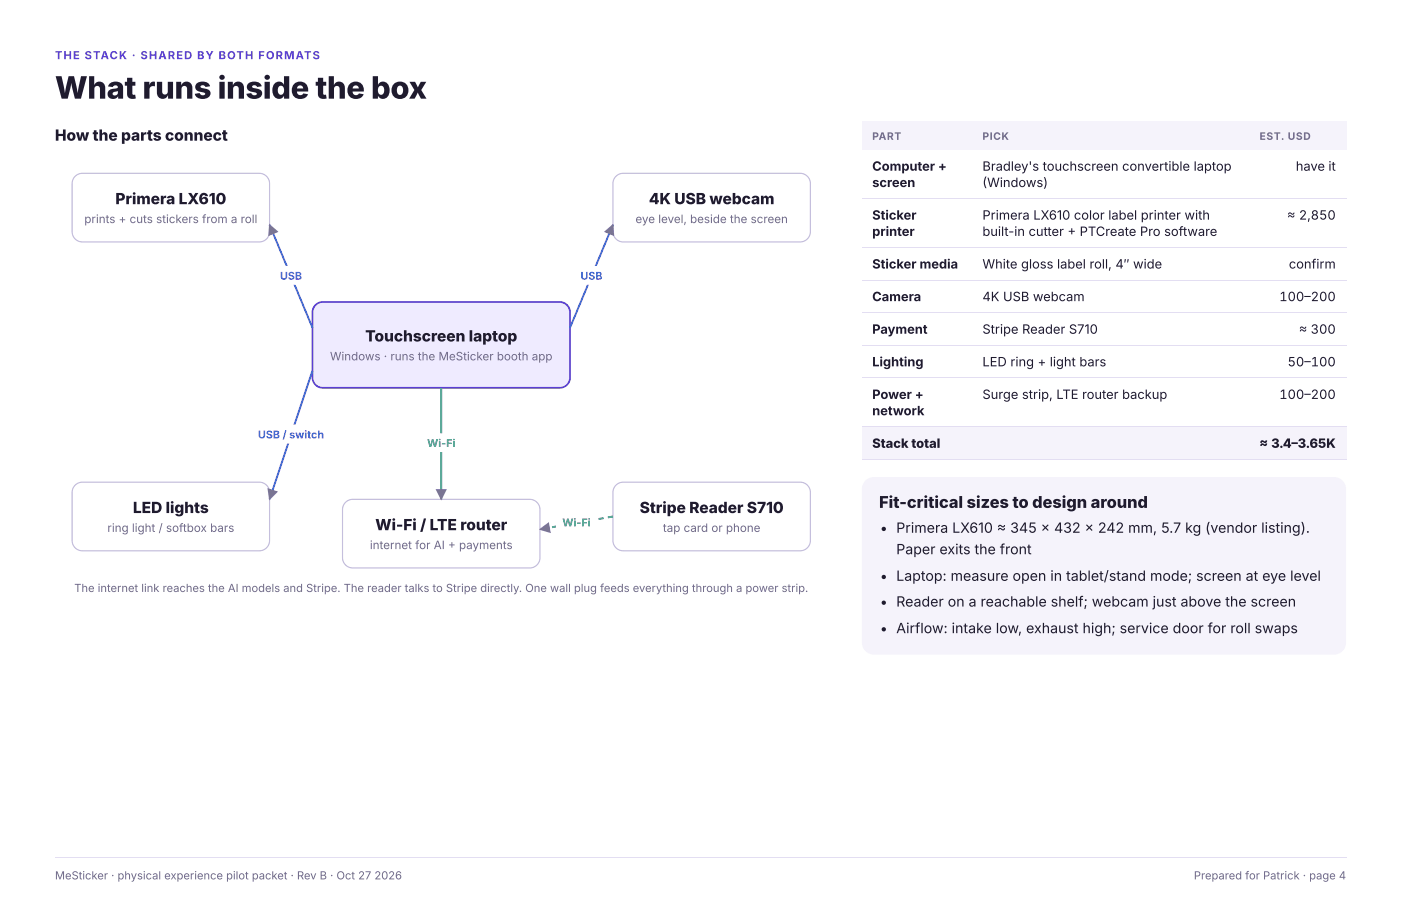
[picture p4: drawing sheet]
<svg xmlns="http://www.w3.org/2000/svg" width="432mm" height="279mm" viewBox="0 0 432 279" stroke-linecap="round" stroke-linejoin="round" font-family="sans-serif">
<defs><g id="words">
<text font-size="9.5" fill="#1f1b2e" x="16.9" y="30.4">What runs inside the box</text>
<text font-size="5" fill="#1f1b2e" x="270.9" y="156.6">Fit-critical sizes to design around</text>
<g font-size="4.8" fill="#1f1b2e">
<text x="16.9" y="43.4">How the parts connect</text>
<text x="35.6" y="63">Primera LX610</text>
<text x="200" y="63">4K USB webcam</text>
<text x="112.6" y="105.3">Touchscreen laptop</text>
<text x="41" y="158.2">LED lights</text>
<text x="197.2" y="158.2">Stripe Reader S710</text>
<text x="115.7" y="163.5">Wi-Fi / LTE router</text>
</g>
<g font-size="4.4" fill="#1f1b2e">
<text x="276.2" y="164.3">Primera LX610 ≈ 345 × 432 × 242 mm, 5.7 kg (vendor listing).</text>
<text x="276.2" y="170.9">Paper exits the front</text>
<text x="276.2" y="179.1">Laptop: measure open in tablet/stand mode; screen at eye level</text>
<text x="276.2" y="187.1">Reader on a reachable shelf; webcam just above the screen</text>
<text x="276.2" y="195.3">Airflow: intake low, exhaust high; service door for roll swaps</text>
</g>
<g font-size="4" fill="#1f1b2e">
<text x="268.8" y="52.7">Computer +</text>
<text x="302.8" y="52.7">Bradley's touchscreen convertible laptop</text>
<text x="399.4" y="52.7">have it</text>
<text x="268.8" y="57.7">screen</text>
<text x="302.8" y="57.7">(Windows)</text>
<text x="268.8" y="67.7">Sticker</text>
<text x="302.8" y="67.7">Primera LX610 color label printer with</text>
<text x="396.7" y="67.7">≈ 2 ,85</text>
<text x="409.1" y="67.7">0</text>
<text x="268.8" y="72.8">printer</text>
<text x="302.8" y="72.8">built-in cutter + PTCreate Pro software</text>
<text x="268.8" y="82.8">Sticker media</text>
<text x="302.8" y="82.8">White gloss label roll, 4″ wide</text>
<text x="397.2" y="82.8">confirm</text>
<text x="268.8" y="92.9">Camera</text>
<text x="302.8" y="92.9">4K USB webcam</text>
<text x="394.3" y="92.9">1</text>
<text x="396.8" y="92.9">00–2</text>
<text x="406.5" y="92.9">00</text>
<text x="268.8" y="102.9">Payment</text>
<text x="302.8" y="102.9">Stripe Reader S710</text>
<text x="400.3" y="102.9">≈ 300</text>
<text x="268.8" y="113">Lighting</text>
<text x="302.8" y="113">LED ring + light bars</text>
<text x="396.8" y="113">5</text>
<text x="399.4" y="113">0–1</text>
<text x="406.5" y="113">00</text>
<text x="268.8" y="123">Power +</text>
<text x="302.8" y="123">Surge strip, LTE router backup</text>
<text x="394.3" y="123">1</text>
<text x="396.8" y="123">00–2</text>
<text x="406.5" y="123">00</text>
<text x="268.8" y="128.1">network</text>
<text x="268.8" y="138.1">Stack total</text>
<text x="388.2" y="138.1">≈ 3.4–3.65K</text>
</g>
<g font-size="3.6" fill="#6e6888">
<text x="26" y="68.8">prints + cuts stickers from a roll</text>
<text x="195.8" y="68.8">eye level, beside the screen</text>
<text x="101.7" y="111.1">Windows · runs the MeSticker booth app</text>
<text x="33.1" y="164">ring light / softbox bars</text>
<text x="204.3" y="164">tap card or phone</text>
<text x="114" y="169.3">internet for AI + payments</text>
</g>
<text font-size="3.4" fill="#5b3fd6" x="16.9" y="18.3">THE STACK · SHARED BY BOTH FORMATS</text>
<g font-size="3.4" fill="#6e6888">
<text x="22.9" y="182.6">The internet link reaches the AI models and Stripe. The reader talks to Stripe directly. One wall plug feeds everything through a power strip.</text>
<text x="16.9" y="271.2">MeSticker · physical experience pilot packet · Rev B · Oct 27</text>
<text x="115.4" y="271.2">2026</text>
<text x="368" y="271.2">Prepared for Patrick · page 4</text>
</g>
<g font-size="3.3" fill="#3a6ff2">
<text x="86.3" y="86.3">USB</text>
<text x="178.9" y="86.3">USB</text>
<text x="79.5" y="135.2">USB / switch</text>
</g>
<g font-size="3.3" fill="#2e9e5b">
<text x="131.6" y="137.8">Wi-Fi</text>
<text x="173.3" y="162.3">Wi-Fi</text>
</g>
<g font-size="3.2" fill="#6e6888">
<text x="268.8" y="43.1">PART</text>
<text x="302.8" y="43.1">PICK</text>
<text x="388.2" y="43.1">EST. USD</text>
</g>
</g></defs>
<path d="M97.2 94.1l1.1-.7 1.2-.3h73a3.2 3.2 0 0 1 3.2 3.2v20.1a3.2 3.2 0 0 1-3.2 3.2h-73a3.2 3.2 0 0 1-3.2-3.2v-20.3l.3-1.2z" fill="#efebff"/>
<path d="M97.2 94.1l1.1-.7 1.2-.3h73a3.2 3.2 0 0 1 3.2 3.2v20.1a3.2 3.2 0 0 1-3.2 3.2h-73a3.2 3.2 0 0 1-3.2-3.2v-20.3l.3-1.2z" fill="none" stroke="#5b3fd6" stroke-width=".53"/>
<path d="M23.2 54.4l1-.7 1.2-.3h54.5a3.2 3.2 0 0 1 3.2 3.2v14.8a3.2 3.2 0 0 1-3.2 3.2h-54.5a3.2 3.2 0 0 1-3.2-3.2v-15l.4-1.2z" fill="#fff"/>
<path d="M23.2 54.4l1-.7 1.2-.3h54.5a3.2 3.2 0 0 1 3.2 3.2v14.8a3.2 3.2 0 0 1-3.2 3.2h-54.5a3.2 3.2 0 0 1-3.2-3.2v-15l.4-1.2z" fill="none" stroke="#bfb8d9" stroke-width=".34"/>
<path d="M189.8 54.4l1.1-.7 1.2-.3h54.5a3.2 3.2 0 0 1 3.2 3.2v14.8a3.2 3.2 0 0 1-3.2 3.2h-54.5a3.2 3.2 0 0 1-3.2-3.2v-15l.3-1.2z" fill="#fff"/>
<path d="M189.8 54.4l1.1-.7 1.2-.3h54.5a3.2 3.2 0 0 1 3.2 3.2v14.8a3.2 3.2 0 0 1-3.2 3.2h-54.5a3.2 3.2 0 0 1-3.2-3.2v-15l.3-1.2z" fill="none" stroke="#bfb8d9" stroke-width=".34"/>
<path d="M23.2 149.6l1-.7 1.2-.2h54.5a3.2 3.2 0 0 1 3.2 3.2v14.8a3.2 3.2 0 0 1-3.2 3.2h-54.5a3.2 3.2 0 0 1-3.2-3.2v-15l.4-1.2z" fill="#fff"/>
<path d="M23.2 149.6l1-.7 1.2-.2h54.5a3.2 3.2 0 0 1 3.2 3.2v14.8a3.2 3.2 0 0 1-3.2 3.2h-54.5a3.2 3.2 0 0 1-3.2-3.2v-15l.4-1.2z" fill="none" stroke="#bfb8d9" stroke-width=".34"/>
<path d="M189.8 149.6l1.1-.7 1.2-.2h54.5a3.2 3.2 0 0 1 3.2 3.2v14.8a3.2 3.2 0 0 1-3.2 3.2h-54.5a3.2 3.2 0 0 1-3.2-3.2v-15l.3-1.2z" fill="#fff"/>
<path d="M189.8 149.6l1.1-.7 1.2-.2h54.5a3.2 3.2 0 0 1 3.2 3.2v14.8a3.2 3.2 0 0 1-3.2 3.2h-54.5a3.2 3.2 0 0 1-3.2-3.2v-15l.3-1.2z" fill="none" stroke="#bfb8d9" stroke-width=".34"/>
<path d="M106.5 154.9l1-.7 1.2-.2h54.5a3.2 3.2 0 0 1 3.2 3.2v14.8a3.2 3.2 0 0 1-3.2 3.2h-54.5a3.2 3.2 0 0 1-3.1-3.2v-15l.3-1.2z" fill="#fff"/>
<path d="M106.5 154.9l1-.7 1.2-.2h54.5a3.2 3.2 0 0 1 3.2 3.2v14.8a3.2 3.2 0 0 1-3.2 3.2h-54.5a3.2 3.2 0 0 1-3.1-3.2v-15l.3-1.2z" fill="none" stroke="#bfb8d9" stroke-width=".34"/>
<path d="M83.1 69.3l13.2 31.8" fill="none" stroke="#3a6ff2" stroke-width=".58"/>
<path d="M82.9 69l3 2.6-3.2 1.3z" fill="#7a74a0"/>
<path d="M85.7 82.5l1-.5h5.9a1.59 1.59 0 0 1 1.5 1.6v2.7a1.59 1.59 0 0 1-1.5 1.5h-5.8a1.59 1.59 0 0 1-1.6-1.5l.1-2.8z" fill="#fff"/>
<path d="M188.9 69.3l-13.2 31.8" fill="none" stroke="#3a6ff2" stroke-width=".58"/>
<path d="M186.1 71.6l2.9-2.6 .3 3.9z" fill="#7a74a0"/>
<path d="M178.3 82.5l1-.5h5.9a1.59 1.59 0 0 1 1.5 1.6v2.7a1.59 1.59 0 0 1-1.5 1.5h-5.8a1.59 1.59 0 0 1-1.5-1.5v-2.8z" fill="#fff"/>
<path d="M96.3 114.3l-13.2 39.7" fill="none" stroke="#3a6ff2" stroke-width=".58"/>
<path d="M82.4 150.5l3.3 1.1-2.7 2.7z" fill="#7a74a0"/>
<path d="M77.1 131.4l1.2-.4h22.8a1.59 1.59 0 0 1 1.6 1.6v2.6a1.59 1.59 0 0 1-1.6 1.6h-22.8a1.59 1.59 0 0 1-1.6-1.6v-2.8z" fill="#fff"/>
<path d="M136 119.6v34.4" fill="none" stroke="#2e9e5b" stroke-width=".58"/>
<path d="M134.2 150.8h3.5l-1.7 3.5z" fill="#7a74a0"/>
<path d="M130.1 134.1l1.1-.5h9.6a1.59 1.59 0 0 1 1.5 1.6v2.6a1.59 1.59 0 0 1-1.5 1.6h-9.6a1.59 1.59 0 0 1-1.6-1.6l.1-2.8z" fill="#fff"/>
<path d="M187.3 159.3l1.6-.3 .1 .6-1.6 .2zM184.4 159.8l1.6-.3 .1 .6-1.6 .2zM181.6 160.3l1.5-.3 .1 .6-1.5 .3zM178.7 160.8l1.6-.3 .1 .6-1.6 .3zM175.8 161.3l1.6-.3 .1 .6-1.6 .3zM173 161.8l1.5-.3 .1 .6-1.5 .3zM170.1 162.3l1.6-.3 .1 .6-1.6 .3zM167.2 162.8l1.6-.3 .1 .6-1.6 .3z" fill="#2e9e5b"/>
<path d="M166.1 163.3l3.1-2.3 .6 3.4z" fill="#7a74a0"/>
<path d="M171.8 158.6l1.1-.5h9.5a1.59 1.59 0 0 1 1.6 1.6v2.6a1.59 1.59 0 0 1-1.6 1.6h-9.5a1.59 1.59 0 0 1-1.6-1.6v-2.8z" fill="#fff"/>
<g fill="#f5f3fb">
<path d="M265.6 37.6h33.9v8.7h-33.9z"/>
<path d="M299.5 37.6h85.5v8.7h-85.5z"/>
<path d="M385 37.6h29.9v8.7h-29.9z"/>
<path d="M265.6 131.8h33.9v10h-33.9z"/>
<path d="M299.5 131.8h85.5v10h-85.5z"/>
<path d="M385 131.8h29.9v10h-29.9z"/>
</g>
<path d="M265.6 61.3h149.3M265.6 76.3h149.3M265.6 86.4h149.3M265.6 96.4h149.3M265.6 106.5h149.3M265.6 116.5h149.3M265.6 131.6h149.3M265.6 141.7h149.3" fill="none" stroke="#e3def2" stroke-width=".31"/>
<path d="M266.7 148.2l1.2-.8 1.4-.3h141.9a3.7 3.7 0 0 1 3.7 3.7v47.4a3.7 3.7 0 0 1-3.7 3.7h-141.9a3.7 3.7 0 0 1-3.7-3.7v-47.4l.3-1.4z" fill="#f5f3fb"/>
<g fill="#1f1b2e">
<circle cx="272.4" cy="163.1" r=".66"/>
<circle cx="272.4" cy="177.9" r=".66"/>
<circle cx="272.4" cy="185.9" r=".66"/>
<circle cx="272.4" cy="194.1" r=".66"/>
</g>
<path d="M16.9 264.5h398" fill="none" stroke="#e3def2" stroke-width=".31"/>
<use href="#words"/>
</svg>
